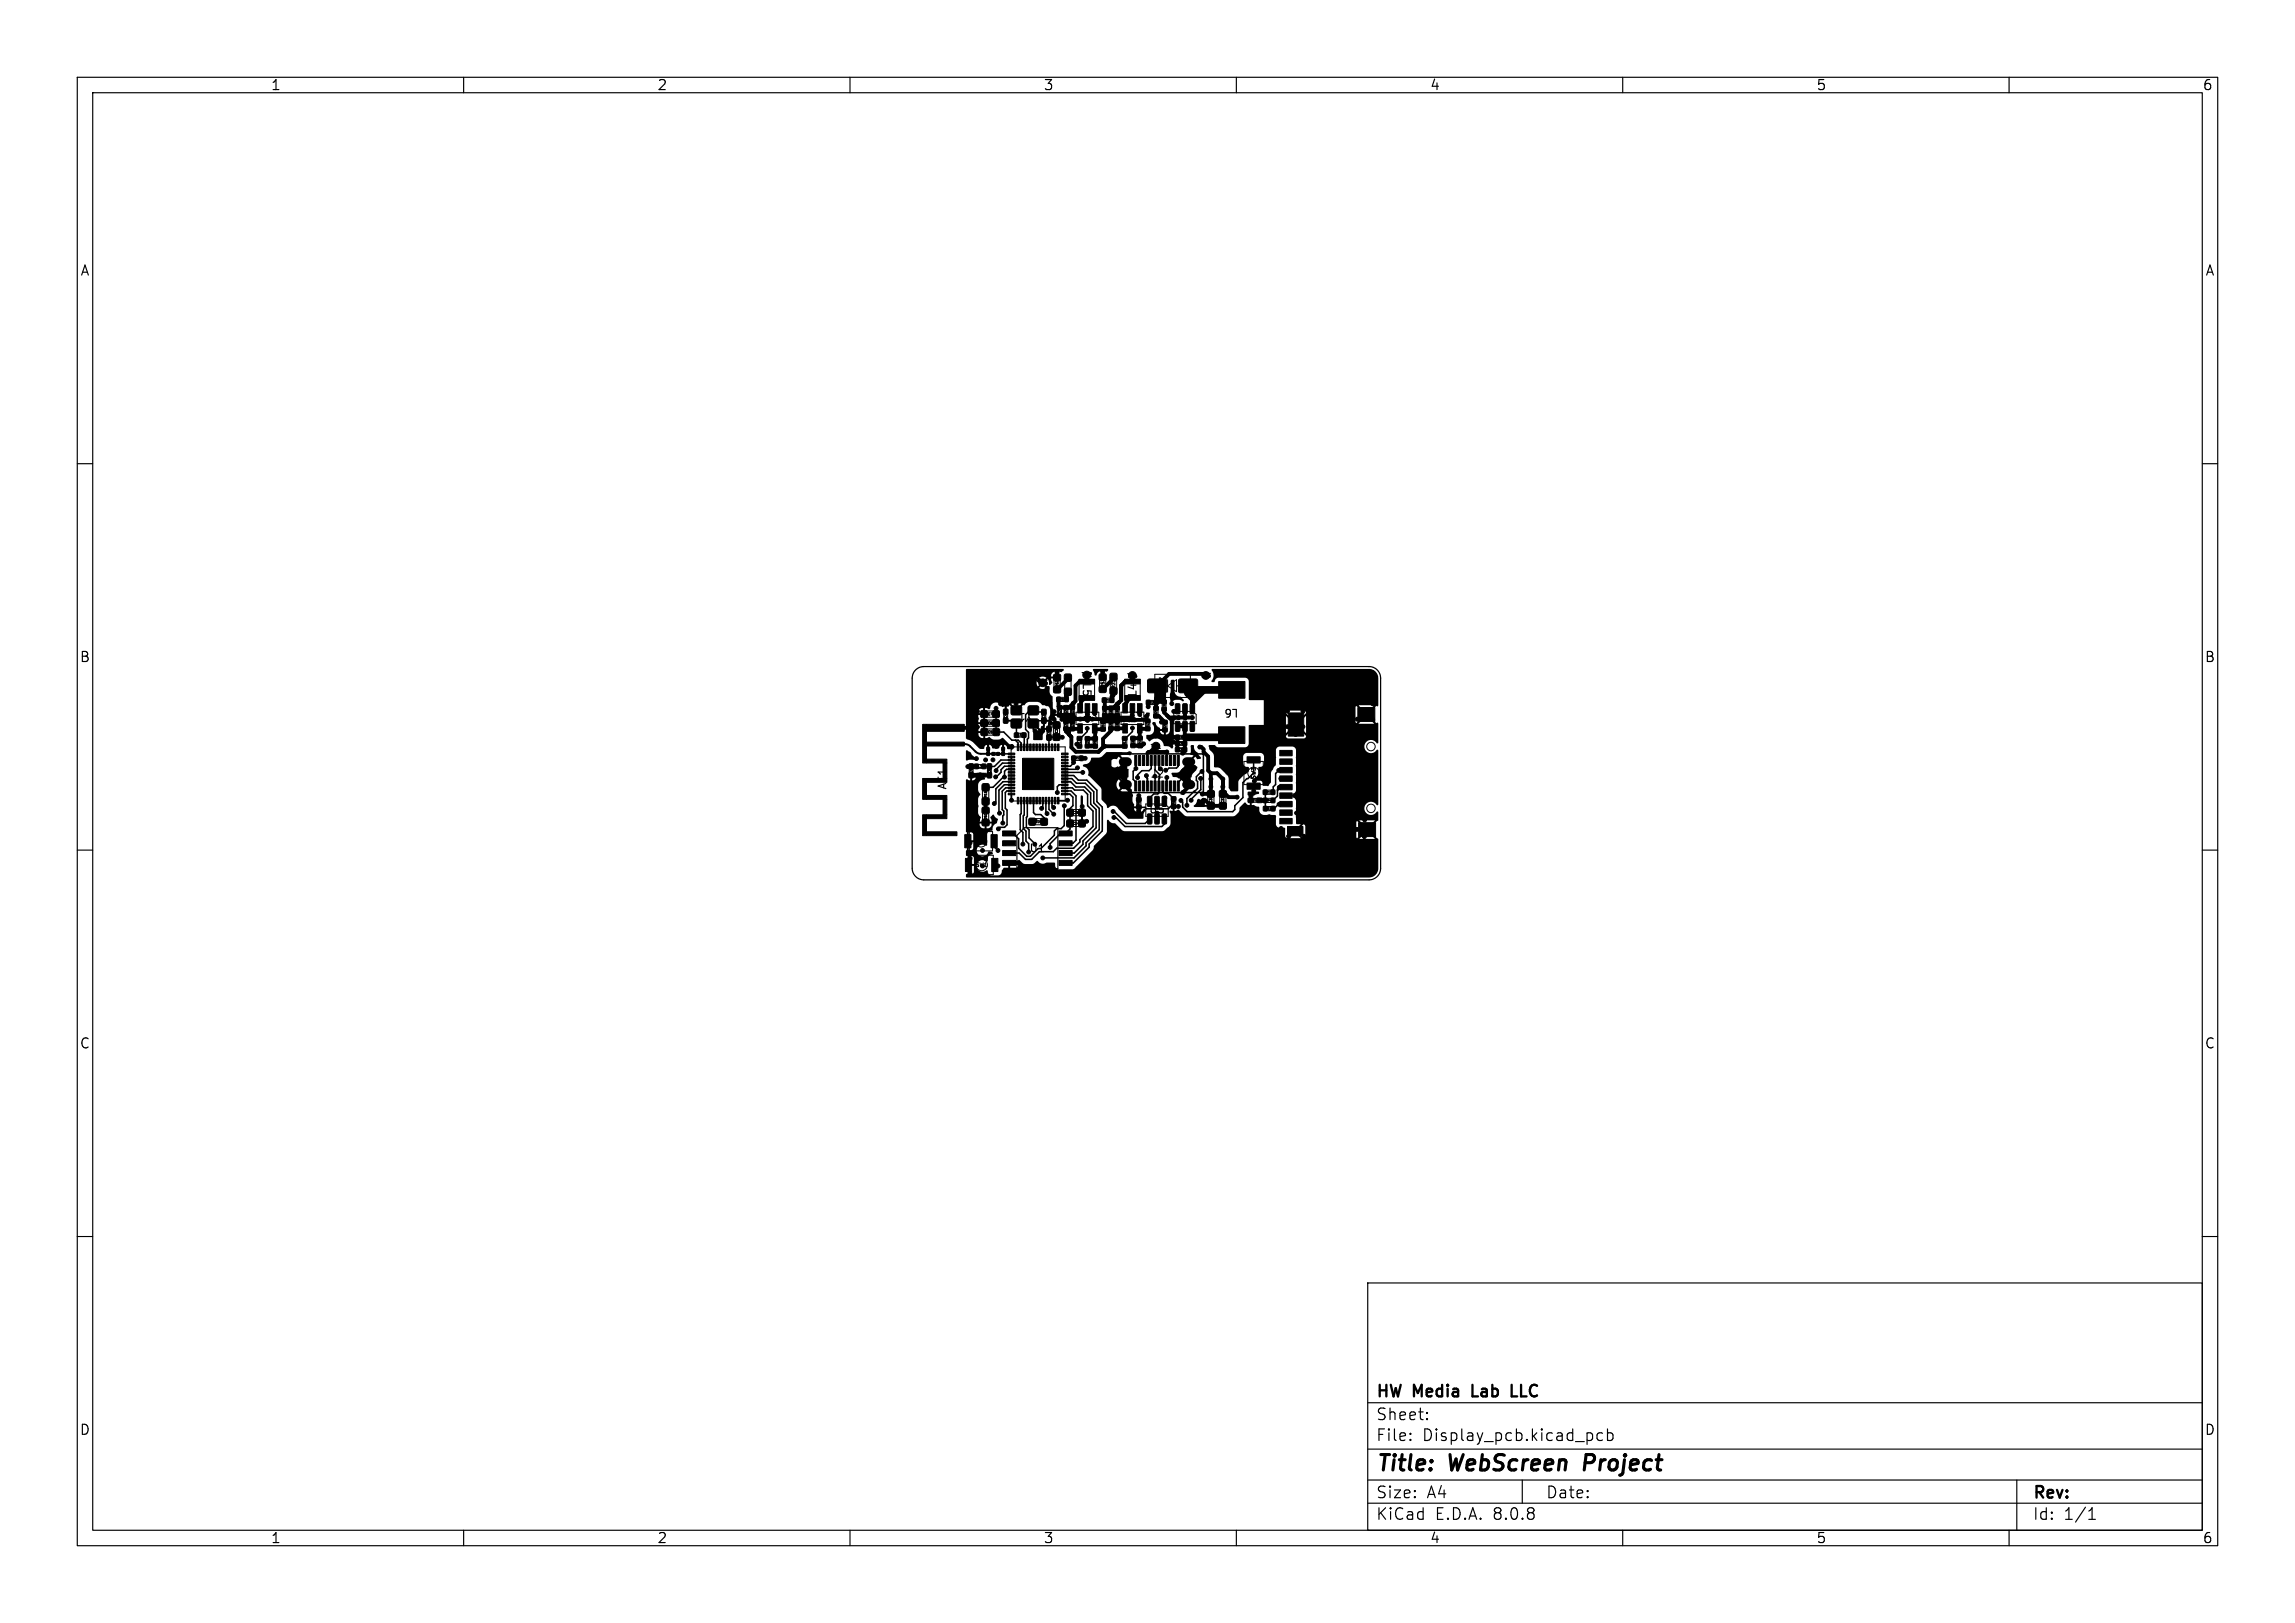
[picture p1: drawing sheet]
<svg xmlns="http://www.w3.org/2000/svg" width="297mm" height="210mm" viewBox="0 0 297 210" stroke-linecap="round" stroke-linejoin="round" font-family="sans-serif">
<defs><g id="words">
<g font-size="2.8">
<text x="178" y="190.9">Title:</text>
<text x="187.7" y="190.9">WebScreen</text>
<text x="205.9" y="190.9">Project</text>
</g>
<g font-size="2.1">
<text x="178" y="184">Sheet:</text>
<text x="178" y="181.2">HW</text>
<text x="183" y="181.2">Media</text>
<text x="191.2" y="181.2">Lab</text>
<text x="196.9" y="181.2">LLC</text>
<text x="178" y="186.7">File:</text>
<text x="184.1" y="186.7">Display_pcb.kicad_pcb</text>
<text x="178" y="196.9">KiCad</text>
<text x="178" y="194.1">Size:</text>
<text x="184.7" y="194.1">A4</text>
<text x="185.7" y="196.9">E.D.A.</text>
<text x="193.3" y="196.9">8.0.8</text>
<text x="200" y="194.1">Date:</text>
<text x="263" y="194.3">Rev:</text>
<text x="263" y="196.9">Id:</text>
<text x="267.1" y="196.9">1/1</text>
</g>
<g font-size="1.8">
<text x="35" y="11.9">1</text>
<text x="85" y="11.9">2</text>
<text x="135" y="11.9">3</text>
<text x="185" y="11.9">4</text>
<text x="235" y="11.9">5</text>
<text x="285" y="11.9">6</text>
<text x="10.3" y="35.9">A</text>
<text x="285.4" y="35.9">A</text>
<text x="10.3" y="85.9">B</text>
<text x="285.3" y="85.9">B</text>
<text x="10.3" y="135.9">C</text>
<text x="285.3" y="135.9">C</text>
<text x="10.3" y="185.9">D</text>
<text x="285.3" y="185.9">D</text>
<text x="35" y="199.9">1</text>
<text x="85" y="199.9">2</text>
<text x="135" y="199.9">3</text>
<text x="185" y="199.9">4</text>
<text x="235" y="199.9">5</text>
<text x="285" y="199.9">6</text>
</g>
<g font-size="1.4">
<text x="139.9" y="88.2" transform="rotate(90 139.9 88.2)">L5</text>
<text x="133.7" y="92.1" transform="rotate(-180 133.7 92.1)">Y1</text>
<text x="147.3" y="90.3" transform="rotate(-90 147.3 90.3)">L4</text>
<text x="160.4" y="91.5" transform="rotate(-180 160.4 91.5)">L6</text>
<text x="148.9" y="100.7">J2</text>
<text x="122.7" y="102.3" transform="rotate(-90 122.7 102.3)">AE1</text>
<text x="148.6" y="105.5">U5</text>
<text x="133.1" y="110.5">U1</text>
</g>
<g font-size=".7">
<text x="134.1" y="88.8">TP5</text>
<text x="139.8" y="87.7">TP2</text>
<text x="145.7" y="87.9">TP4</text>
<text x="149.8" y="88.4">D1</text>
<text x="155.2" y="87.8">TP3</text>
<text x="140.1" y="93.4">U2</text>
<text x="147" y="93.6" transform="rotate(-90 147 93.6)">U4</text>
<text x="148.8" y="97">TP1</text>
<text x="162.7" y="100.9" transform="rotate(-90 162.7 100.9)">SW3</text>
<text x="126.1" y="109.3">SW2</text>
<text x="126.1" y="112.4">SW1</text>
</g>
<g font-size=".6">
<text x="143" y="89" transform="rotate(-90 143 89)">DS3</text>
<text x="144.4" y="89.1" transform="rotate(-90 144.4 89.1)">R23</text>
<text x="153.6" y="93.3" transform="rotate(-90 153.6 93.3)">U3</text>
</g>
<g font-size=".4">
<text x="137.1" y="89" transform="rotate(-90 137.1 89)">DS2</text>
<text x="127.7" y="92.7">C7</text>
<text x="127.7" y="93.8">C6</text>
<text x="127.8" y="95">C5</text>
<text x="130.4" y="93" transform="rotate(-90 130.4 93)">C4</text>
<text x="131.6" y="95.4">L1</text>
<text x="135.4" y="93.1" transform="rotate(-90 135.4 93.1)">C3</text>
<text x="136" y="95.3" transform="rotate(-90 136 95.3)">C1</text>
<text x="137" y="95" transform="rotate(-90 137 95)">C2</text>
<text x="137.1" y="90.7">R32</text>
<text x="137.4" y="92.5" transform="rotate(-90 137.4 92.5)">C24</text>
<text x="138.2" y="94.3" transform="rotate(-90 138.2 94.3)">C26</text>
<text x="138.2" y="92.5" transform="rotate(-90 138.2 92.5)">C23</text>
<text x="139" y="94.4" transform="rotate(-90 139 94.4)">C25</text>
<text x="139" y="92.5" transform="rotate(-90 139 92.5)">C22</text>
<text x="142.9" y="94.3" transform="rotate(-90 142.9 94.3)">R10</text>
<text x="143" y="90.8">R18</text>
<text x="148.7" y="91.1">R19</text>
<text x="148.7" y="94.2" transform="rotate(-90 148.7 94.2)">R17</text>
<text x="149.8" y="92.6" transform="rotate(-90 149.8 92.6)">R21</text>
<text x="150.9" y="94.4" transform="rotate(-90 150.9 94.4)">R20</text>
<text x="125.9" y="100.1" transform="rotate(-90 125.9 100.1)">C9</text>
<text x="126.5" y="99.4">L2</text>
<text x="128.3" y="100.1" transform="rotate(-90 128.3 100.1)">C8</text>
<text x="139.2" y="98.3">R7</text>
<text x="140" y="96.6" transform="rotate(-90 140 96.6)">R11</text>
<text x="141" y="96.6" transform="rotate(-90 141 96.6)">C21</text>
<text x="142" y="96.4" transform="rotate(-90 142 96.4)">R9</text>
<text x="145.7" y="96.5" transform="rotate(-90 145.7 96.5)">R13</text>
<text x="147.7" y="96.4" transform="rotate(-90 147.7 96.4)">R14</text>
<text x="127.8" y="106.2" transform="rotate(-90 127.8 106.2)">DS1</text>
<text x="127.8" y="103.3" transform="rotate(-90 127.8 103.3)">R15</text>
<text x="133.8" y="106.6">C15</text>
<text x="138.7" y="106.8">C14</text>
<text x="138.7" y="105.4">C20</text>
<text x="147.6" y="104.3" transform="rotate(-90 147.6 104.3)">R5</text>
<text x="152.1" y="104.2" transform="rotate(-90 152.1 104.2)">R6</text>
<text x="157" y="104" transform="rotate(-90 157 104)">C33</text>
<text x="158.5" y="104" transform="rotate(-90 158.5 104)">C32</text>
<text x="161.9" y="103.8">C13</text>
<text x="163.8" y="102.7">R12</text>
<text x="163.9" y="104.9">R3</text>
<text x="163.9" y="103.8">R4</text>
</g>
<g font-size=".3">
<text x="143.2" y="92.5" transform="rotate(-90 143.2 92.5)">C36</text>
<text x="144" y="94.2" transform="rotate(-90 144 94.2)">C29</text>
<text x="144" y="92.5" transform="rotate(-90 144 92.5)">C35</text>
<text x="144.8" y="94.2" transform="rotate(-90 144.8 94.2)">C30</text>
<text x="144.8" y="92.5" transform="rotate(-90 144.8 92.5)">C34</text>
<text x="150.8" y="91.7" transform="rotate(-90 150.8 91.7)">C18</text>
<text x="152.5" y="95.6">C37</text>
<text x="146.8" y="96.4" transform="rotate(-90 146.8 96.4)">C31</text>
<text x="152.5" y="96.4">C28</text>
<text x="152.5" y="97.2">C27</text>
</g>
<g font-size=".2">
<text x="128" y="97.5" transform="rotate(-90 128 97.5)">C17</text>
<text x="128.7" y="97.7">L3</text>
<text x="130" y="97.5" transform="rotate(-90 130 97.5)">C16</text>
</g>
</g></defs>
<g fill="none" stroke="#000" stroke-width=".15">
<path d="M10 10h277v190h-277zM12 12h273v186h-273zM60 10v2M110 10v2M160 10v2M210 10v2M260 10v2M10 60h2M285 60h2M171.6 99.3v.6M171.6 99.6h-1l.3 .3M10 110h2"/>
<path d="M132.6 107.1h4.3v5.3h-5.3v-4.3zM170.6 100.3h.7a.32 .32 0 0 1 .3 .4M285 110h2M10 160h2M177 166h108v32h-108zM285 160h2M60 198v2M110 198v2M160 198v2M177 194.5h108M177 191.5h108M177 187.5h108"/>
<path d="M177 181.5h108M182.5 186.3h.1l-.1 .1M182.5 186.3v.1M182.5 185.5v.1M182.5 185.5h.1l-.1 .1M184.7 183.6v.1M184.7 183.6h-.1l.1 .1M184.7 182.8v.1M184.7 182.8h-.1l.1 .1M197 191.5v3M206 185.5l.1 .2-.1 .6M207.4 185.5l-.4-.1-.3 .3v.4l.1 .2 .2 .1 .4-.1"/>
<path d="M208 185.5l.5-.1 .2 .3v.4l-.1 .2-.1 .1-.5-.1M208 184.9v1.5M210 198v2M260 198v2M261 191.5v6.5M270.3 196.6h.9M270.3 195.5l.4-.4v1.5"/>
</g>
<path d="M205.3 188.2l-.3 2" fill="none" stroke="#000" stroke-width=".4"/>
<path d="M190.6 179.2v1.5h.7M195.6 179.2v1.5h.7" fill="none" stroke="#000" stroke-width=".3"/>
<g fill="#000">
<path d="M125 97.1h.2l.7 .7 .6 .3 .1 .2h-.1h-1l-.4 .1zM125 86.6h12.6a.31 .31 0 0 1-.1 .3 .31 .31 0 0 1-.3 0h-.3v.6l-.1 .2-.8 .1v.2a.34 .34 0 0 1 .1 .4 .34 .34 0 0 1-.3 .2l-.2-.7-.5 .5 .5 .4h.1h.1v.8l.2 .3 .2 .2v1.4l.3 .7v.2h2.2l.2 .2v.7l-.2 .2h-.7l-.2-.3h.8v-.6h-.5v.6h-.3v-.6h-1.3l.1 .3-.1 .2a.72 .72 0 0 0-.6 .5v.7l-.2 .1h-.6l.1 .3-.3 .4v.6h-1.2v-1.1l.7-.1-.7-.8 .2-.1 .7 .7 .1-.3h.4v.2h.5l.1-.8h-.5v.6h-.5l.1-.1h.2v-.5l.1-.2 .6-.1v-.2l.2-.5v-.6a.65 .65 0 0 0-.6-.5l-.4-.1-.3-.2-.3-.2h-1.2l-.3 .2-.2 .3-.2-.1-.7 .7-.2 .1-.9-.8a.27 .27 0 0 1-.3 .2v.6l-.2 .1-.1-.1v-.6l-.3 .1-.3-.4h1.4l.7 .6 .7-.6h-2.8a.82 .82 0 0 0-1.3 .6l-.1 .1-.5-.2v3.9l.5-.1 .2 .1a1.18 1.18 0 0 0 1 .2l.6-.2 .8 .8 .5 .1v.5h-.7a.57 .57 0 0 0-.5-.5v.4l-.1 .1-.1-.1v-.4l-.3 .1-.2 .3-.4 .1-.4-.1-.1-.3-.3-.1v.4l-.1 .1-.1-.1v-.4a.54 .54 0 0 0-.5 .5h-.6l-.9-1-.8-.4v-.5h1.6l.2 .3 .4 .2v-.6h-.6v.1h-1.6v-1.1h1.6l.1 .3-.1 .4h.6v-.1v-.8h-.6v.2h-1.6v-1.2h1.6l.1 .3-.1 .5h.6v-1h-.6v.2h-1.6v-.6h1.6v.2h.6v-.7l-.4 .2-.2 .3h-1.6v-3.1h9.5l.4 .2 .5-.2-.5-.5-.4 .5h-9.5v-.6h9.1l.2 .4 .5-.4-.5-.5-.2 .5h-9.1v-.7h9.5l.4 .5 .5-.5-.5-.2-.4 .2h-9.5v-.3h11v.1h.7v-.6l-.4 .1-.3 .4h-11zM139.4 92.8l.8-.1 .4-.1v-.8l.2-.1 .1 .9 .4 .5-.4 .4h-.2l-.5-.3-.8-.1-.1-.2zM141.5 86.6h1.8a.22 .22 0 0 1 0 .3 .22 .22 0 0 1-.3 0h-.2v.6l-.1 .1-.1-.1v-.6a.66 .66 0 0 0-.8 .5l-.1-.1-.3-.6zM143 92.5h1.5l.2 .2v.6l-.2 .1h-1.7v-.1l.1-.1h1.5v-.5h-.5v.5h-.3v-.5h-.6zM140.2 99a1.08 1.08 0 0 0 1.1-1h1.1l.8-.7h2.6l.4-.1 .3 .1-.2 .4h-1l-.3 .1 .4 .4-.3 .1-.3-.4-.1 .1a.34 .34 0 0 1-.5 .2 .56 .56 0 0 0-.5 .8 .56 .56 0 0 0 .9 .2l.2 .1 .3-.4 .3 .1-.4 .4 .9 .1 .2 .1-.1 1-1 .1 .4 .4-.3 .1-.3-.4a.9 .9 0 0 0 0 1.4l.3-.4 .3 .1-.4 .4 .3 .1h1l.1 .2a.35 .35 0 0 1 .2 .5v.6l.2 .4v.2l.5 .1 .2 .1v.5a.64 .64 0 0 0 .6-.4l.2 .2-.3 .4v.6l-.1 .1h-1.9l-1.3-1.3h2.1l.1 .3 .3 .1v-.4h-2.5a.78 .78 0 0 0-1.3 0l-.1-.1-.2-.4-.5-.6v-1.3l-.2-.3-1.4-1.4a.23 .23 0 0 1-.1-.4 .86 .86 0 0 0-.7-1zM145.2 92.8l.8-.1 .4-.1v-.8l.2-.1h.1v.9l.1 .2a.39 .39 0 0 1 0 .6 .39 .39 0 0 1-.5-.1l-.3-.1-.7-.1a.22 .22 0 0 1-.1-.3zM148.3 92.2h.2a.24 .24 0 0 1 .3 .3v.2h-.2v.5l-.1 .1-.1-.6-.2-.1zM149.2 93.5a.34 .34 0 0 1 .4 .3l.5 .4v.1l.6 .1 .2 .1v.5a.57 .57 0 0 0 .6-.4h.1a.58 .58 0 0 1 .2 .7h.4l.3 .2v1.4l-.1 .1-.1-.1-.1-.6h-.4v.4a.23 .23 0 0 1-.4 0l-.7-.2-.3-.5h1.4v.1h.4v-.6h-.4v.5h-1.4a1.09 1.09 0 0 0-1.7-.1l-.3-.3v-.5a.92 .92 0 0 0 .9-.4l.8-.1 .2 .3 .3 .1v-.4h-1.3v-.5l-.2-.4zM151.5 88h.2h.3v1.5a.85 .85 0 0 0 .9 .7l.3 .4v.1l-.5-.1-.5-.1-.4 .2-.2 .2-.1-.1-.1-1 .1-.3zM154.1 96.4l.4 .1 .1 .5 .4 .4 .4 .6a.41 .41 0 0 1-.4 .2 .41 .41 0 0 1-.3-.3l-.4 .4-.2-.1 .4-.4-.5-.2zM151.6 100h.6a1 1 0 0 0 .9-.6h.1a1.76 1.76 0 0 0 1.3 0l.4-.2a.36 .36 0 0 1-.1 .5l-.5 .4-.1 .5-1 .1 .4 .4-.3 .1-.3-.4-.8-.2-.4-.1z"/>
<path d="M125 100.9l.1-.1 .4 .2 .5-.1 .2-.2 .1-.3h-.5v.6h-.3h.1v-.6l.1-.2h.6v-.1a.92 .92 0 0 1 1.1 0v.1h.6v.1l-.1 .1h-.5l.1 .4-.1 .1a.74 .74 0 0 0-.8 .7v.7l.3 .5-.3 .5v1.3a1.06 1.06 0 0 0 .2 1l.1 .2-.1 .5h1.5v-.3a.37 .37 0 0 1 .2-.6l.4 .4 .2 .2v.1a.8 .8 0 0 1-.5 .7l-.1 .1-.1 .5a.77 .77 0 0 0-.7 .6v1.3l-.1 .1a.76 .76 0 0 0-1.1 .3 .76 .76 0 0 0 .4 1.1 .76 .76 0 0 0 1-.6h.2a.23 .23 0 0 1 .4 .2 .16 .16 0 0 1-.1 .2 .16 .16 0 0 1-.2 0l-.3 .2-.1 .6-.2 .1a.76 .76 0 0 0-1 .1 .76 .76 0 0 0 0 1 .76 .76 0 0 0 1.1 0h.1a.56 .56 0 0 0 .5 .7h.9a.67 .67 0 0 0 .5-.7l.2-.3 1.7-.1 .1-.2v-.2h-1v.5h-.2v-.5l.2-.3h1l.1-.2 .7 .5h.9a.83 .83 0 0 0 .8-.4h.1a.79 .79 0 0 0 1.1 .2h1l.1 .1a.55 .55 0 0 0 .5 .8l2-.1 2.4-2.4 .2-.6 .9-.8h35.4l-1-1.1-1 1.1h-33.4l.1-.1h25.7l-.7-.8-.7 .8h-24.3l.6-.8 .1-1.5v-.1h.2a.94 .94 0 0 0 .8 .5l.9 .8 .3 .2 5.1-.1 .8-.8 .1-1.3-.2-.4 .1-.1h.4v-.4l.1-.1h.1v.5l.5-.1 .8 .7 .3 .1h6.2a1.39 1.39 0 0 0 .6-.9v-.2l.7-.7 .3 .3 .3 .1v-1.2l-.2-.1v-.4l.1-.1h.5v-.6l.1-.1 .2 .1v.6h.5v.2v.1l-.4 .1-.2 .2h-.3v1.2h.3l.2 .1 .4 .1 .1 .5a.63 .63 0 0 0 .5 .6l.8-.1 .8 .1 .1 1.3 .3 .3 .8 .1v1l.2 .2 .9-.8h.4l.9 .8 .2-.1v-1.4l-.1-.2h-.1l-.9 .9h-.4l.9-.9-.5-.1-.1-.2h7.8v1.9l.1 .2 1.1-1.1-1.1-1.2-.1 .2h-7.8v-.2h8.2l1 1 1-1h-10.2v-2.5l-.2-.5v-.5l.2-.5v-5.1l-.1-.4-.3-.1h-1.8l-.3 .3-.1 2.1-.6 .9v1.3l-.2 .3a.21 .21 0 0 1-.2 .2 .21 .21 0 0 1-.2 0h-.5l-.1-.6-1-.1v-.2l.5-.6 .1-.9a.72 .72 0 0 0 .7-.5v-1l-.3-.3-2-.1-.3 .2-.1 .2v1a.6 .6 0 0 0 .7 .4v.6l-.6 .5-.7 .7-.1 1.3-.9 .1-.3-.5v-1.2l-.2-.4-.9-.9-.8-.2v-1.5l-.6-.7-.1-.5 .8-.1 .5 .3h3.5l.3-.1 .1-.3v-1.1h4.8l.1 .2 .2 .2 2.2-.1 .1-.3-1.3-1.3-1.3 1.3h-4.8v-.3h4.8l1.1-1.1h.4l1.1 1.1v-1.2h8.8l-1-1.1-1 1.1h-6.8v-1.1l-1.1 1.2h-.4l-1.1-1.2v2.3h-4.8l.1-1.1h1.9v-1.6h2.8l1.3 1.4 1.3-1.3v-.2l-.2-.1h-2.1l-.3 .2h-2.8v-.7h11.8v1.9l.1 .2 1.1-1.1-1.1-1.2-.1 .2h-11.8v-.2h12.2l1 1 1-1h-14.2v-.7h-1.9l-.1-.1v-2.4l-.2-.3-3.8-.1a.6 .6 0 0 0-.4 .5l-.3 .1-.1-.2a1.08 1.08 0 0 0 0-1.4l.1-.1h20.2a1.2 1.2 0 0 1 1.3 1.2v3.5l-.1 .1-.2-.1-1.1 1.2 1.1 1.1 .2-.1 .1 2.6a.2 .2 0 0 1-.3 .1 .2 .2 0 0 1-.1-.2 .86 .86 0 0 0-1.3 .1 .86 .86 0 0 0 .3 1.2 .86 .86 0 0 0 1.2-.3l.2 .1v7l-.2 .1a.87 .87 0 0 0-1.3-.3 .87 .87 0 0 0 0 1.3 .87 .87 0 0 0 1.3-.2l.2 .1-.1 1.1-1.2 1.2 1.3 1.1v3.8a1.2 1.2 0 0 1-1.2 1.2h-52.1l-.1-.1 .1-.3h.7l.2-.3v-.8h-.5v1.1h-.3v-1.3h.8v-.8l-.1-.2h-.4v1h-.3v-1l-.2-.1v-.6l.1-.1h.6l.2-.1v-.9h-.5v1h-.3v-1.3h.8v-.7l-.1-.3h-.4v1h-.3l-.1-2h1.8a.64 .64 0 0 0 .9 .5l.5-.2 .1-.1v-.3h-.6v.6h-.3v-.6h-.6v.1h-1.8zM139.9 103l.1-.1 .1 .2v3.3l-.1 .2-.1-.2zM152.9 102.3h.2l.4 .2-.3 .4a.26 .26 0 0 1-.3 0 .26 .26 0 0 1-.1-.3zM154.9 103.5l.2-.1 .5 .1a.3 .3 0 0 1 .4 .2l-.1 .5h2.2l.1 .1-.1 .1h-3.5h-.1v-.2a.89 .89 0 0 0 .4-.7zM156.4 100.8h.6v1h-.6zM158 100.8h.5v1h-.5z"/>
<circle cx="155.3" cy="96.7" r=".25"/>
</g>
<g fill="#000" stroke="#000" stroke-width=".13">
<path d="M119.4 93.7h.5v5h-.5zM119.9 93.7h4.9v.9h-4.9zM119.9 98.2h2.6v.5h-2.6zM119.9 96h4.9v.5h-4.9zM122 98.7h.5v2h-.5zM125.4 98.9h.5v.6h-.5zM125.4 100h.5v.6h-.5zM126.1 98.9h.5v.5h-.5zM127.1 98.9h.5v.5h-.5zM127.7 97.3h.4v.4h-.4zM127.7 96.7h.4v.4h-.4zM127 92l.1-.1 .6 .1 .1 .2-.1 .6-.1 .1-.6-.1-.1-.1z"/>
<path d="M127 93.2l.1-.1 .6 .1 .1 .1-.1 .7-.1 .1-.6-.1-.1-.2zM127 94.3h.1h.7v.2v.6l-.2 .1-.6-.1-.1-.1zM127.8 98.9h.5v.6h-.5zM127.8 100h.5v.6h-.5zM128.4 97.4h.3v.3h-.3zM129 97.4h.4v.3h-.4zM128.5 92l.2-.1 .6 .1v.2v.6l-.2 .1-.6-.1v-.1zM128.5 93.2l.2-.1 .6 .1v.1v.7l-.2 .1-.6-.1v-.2zM128.5 94.3h.2h.6l.1 .2-.1 .6-.2 .1-.6-.1v-.1zM129.6 97.3h.4v.4h-.4zM129.6 96.7h.4v.4h-.4zM129.9 92.9h.5v.7h-.5z"/>
<path d="M129.9 91.8h.5v.6h-.5zM130.9 93.1l.2-.1 1.1 .1v.2v.8l-.2 .1-1.1-.1-.1-.1zM130.9 91.4l.2-.1 1.1 .1v.2v.8l-.2 .1-1.1-.1-.1-.1zM131.3 94.8h.5v.6h-.5zM130.5 97.4h.8v.2h-.8zM130.5 97.8h.8v.2h-.8zM130.5 98.2h.8v.2h-.8zM130.5 98.6h.8v.2h-.8zM130.5 99h.8v.2h-.8zM130.5 99.4h.8v.2h-.8zM131.6 96.3h.2v.8h-.2zM132 96.3h.2v.8h-.2z"/>
<path d="M132.3 94.8h.5v.6h-.5zM132.4 96.3h.2v.8h-.2zM132.8 96.3h.2v.8h-.2zM133.1 93.1l.2-.1 1.1 .1v.2v.8l-.2 .1-1.1-.1-.1-.1zM133.1 91.4l.2-.1 1.1 .1v.2v.8l-.2 .1-1.1-.1-.1-.1zM133.2 96.3h.3v.8h-.3zM133.6 96.3h.3v.8h-.3zM134 96.3h.3v.8h-.3zM134.4 96.3h.3v.8h-.3zM134.8 96.3h.3v.8h-.3zM134.8 91.8h.6v.6h-.6zM134.8 92.9h.6v.7h-.6z"/>
<path d="M135.2 96.3h.3v.8h-.3zM135.5 95.1h.5v.7h-.5zM135.5 94h.5v.6h-.5zM135.6 96.3h.3v.8h-.3zM136 96.3h.2v.8h-.2zM136.4 96.3h.2v.8h-.2zM136.3 95l.2-.1 .6 .1 .1 .2-.1 .6h-.1h-.7l-.1-.2zM136.3 93.4h.2h.6l.1 .2-.1 .6-.1 .1-.7-.1-.1-.1zM136.8 90.2h.4v.6h-.4zM136.8 96.3h.2v.8h-.2zM136.4 87.3h.8v.7h-.8zM136.4 88.9h.8v.7h-.8z"/>
<path d="M136.9 91.3h.5v.5h-.5zM136.9 92.3h.5v.4h-.5zM137.8 90.2h.4v.6h-.4zM137.7 94.1h.5v.4h-.5zM137.7 93.1h.5v.5h-.5zM137.7 91.3h.5v.5h-.5zM137.7 92.3h.5v.4h-.5zM137.4 99.4h.8v.2h-.8zM137.4 99h.8v.2h-.8zM137.4 98.6h.8v.2h-.8zM137.4 98.2h.8v.2h-.8zM137.4 97.8h.8v.2h-.8z"/>
<path d="M137.4 97.4h.8v.2h-.8zM137.8 87.3l.2-.1 .6 .1 .1 .1-.1 .7-.2 .1-.6-.1-.1-.2zM137.8 89.1l.2-.1 .6 .1 .1 .2-.1 .6-.2 .1-.6-.1-.1-.1zM138.5 94.1h.5v.5h-.5zM138.5 93.1h.5v.5h-.5zM138.5 91.3h.5v.5h-.5zM138.5 92.3h.5v.4h-.5zM138.7 97.8h.5v.6h-.5zM139.5 91.1h.6v1.2h-.6zM139.5 93.7h.6v1.2h-.6zM139.4 95.3h.6v.5h-.6zM139.4 96.3h.6v.5h-.6z"/>
<path d="M139.7 97.8h.5v.6h-.5zM140.4 91.1h.6v1.2h-.6zM140.5 96.3h.5v.5h-.5zM140.5 95.3h.5v.5h-.5zM141.4 91.1h.6v1.2h-.6zM141.4 93.7h.6v1.2h-.6zM141.4 96.3h.6v.5h-.6zM141.4 95.3h.6v.5h-.6zM139.7 90h1.9v.6h-1.9zM139.7 87.9h1.9v.6h-1.9zM142.5 94.1h.5v.5h-.5zM142.5 93.1h.5v.5h-.5z"/>
<path d="M142.7 90.3h.4v.6h-.4zM142.3 87.2h.8v.8h-.8zM142.3 88.8h.8v.8h-.8zM142.7 91.4h.5v.5h-.5zM142.7 92.3h.5v.5h-.5zM143.5 94h.5v.5h-.5zM143.5 93.1h.5v.5h-.5zM143.7 90.3h.4v.6h-.4zM143.5 91.4h.5v.5h-.5zM143.5 92.3h.5v.5h-.5zM143.7 87.2l.2-.1 .6 .1 .1 .1-.1 .7-.2 .1-.6-.1-.1-.2zM143.7 89l.2-.1 .6 .1 .1 .2-.1 .6-.2 .1-.6-.1-.1-.1z"/>
<path d="M144.3 94h.5v.5h-.5zM144.3 93.1h.5v.5h-.5zM144.3 91.4h.5v.5h-.5zM144.3 92.3h.5v.5h-.5zM145.3 91.1h.6v1.2h-.6zM145.3 93.7h.6v1.2h-.6zM145.3 95.3h.5v.5h-.5zM145.3 96.3h.5v.5h-.5zM146.2 91.1h.6v1.2h-.6zM146.4 96.2h.5v.5h-.5zM146.4 95.3h.5v.5h-.5zM146.8 97.7h.3v1.3h-.3z"/>
<path d="M147.2 91.1h.6v1.2h-.6zM147.2 93.7h.6v1.2h-.6zM147.2 96.3h.6v.4h-.6zM147.2 95.3h.6v.4h-.6zM147.3 97.7h.3v1.3h-.3zM145.6 90h2v.6h-2zM145.6 87.9h2v.6h-2zM147.8 97.7h.3v1.3h-.3zM148.2 94.1h.6v.4h-.6zM148.2 93.1h.6v.4h-.6zM148.3 97.7h.3v1.3h-.3zM148.6 87.9h.1h2h.2l.1 .2-.1 1.5-.2 .1h-2l-.1-.1-.1-.2z"/>
<path d="M148.8 97.7h.3v1.3h-.3zM148.4 90.6h.4v.6h-.4zM149.3 97.7h.3v1.3h-.3zM149.3 91.4h.6v.5h-.6zM149.3 92.4h.6v.5h-.6zM149.8 97.7h.3v1.3h-.3zM149.4 90.6h.4v.6h-.4zM150.3 97.7h.3v1.3h-.3zM150.4 90.6h.5v.5h-.5zM150.4 91.5h.5v.5h-.5zM150.8 97.7h.3v1.3h-.3zM150.5 93.2h.5v.5h-.5z"/>
<path d="M150.5 94.2h.5v.5h-.5zM151.3 97.7h.3v1.3h-.3zM151.8 97.7h.3v1.3h-.3zM152.3 97.7h.3v1.3h-.3zM152.6 87.9h.2h1.9h.2l.1 .2-.1 1.5-.2 .1h-1.9l-.2-.1-.1-.2zM152.1 91.1h.4h.2v1.1l-.1 .2h-.4l-.1-.1zM152.1 93.4l.4-.1 .2 .1v1.1l-.1 .1-.4 .1-.1-.1zM152.1 95.9h.5v.6h-.5zM152.1 95.1h.5v.6h-.5zM152.1 96.7h.5v.6h-.5zM153.1 91.1h.4h.1v1.1v.2h-.4l-.1-.1zM153.1 93.4l.4-.1 .1 .1v1.1v.1l-.4 .1-.1-.1z"/>
<path d="M153.1 95.9h.5v.6h-.5zM153.1 95.1h.5v.6h-.5zM153.1 96.7h.5v.6h-.5zM154 91.1h.4h.2v1.1l-.1 .2h-.4l-.1-.1zM154 93.4l.4-.1 .2 .1v1.1l-.1 .1-.4 .1-.1-.1zM157.7 94h3.4v2.2h-3.4zM157.7 88.2h3.4v2.1h-3.4zM161.4 97.9h1.7v.8h-1.7zM165.6 97.1h1.6v.7h-1.6zM165.6 98.2h1.6v.7h-1.6zM166.7 92.3h2v3h-2zM175.7 91.6h2.2v1.8h-2.2z"/>
<path d="M119.4 105.4h.5v2.7h-.5zM119.4 100.7h.5v2.7h-.5zM119.9 107.6h3.9v.5h-3.9zM119.9 105.4h2.6v.5h-2.6zM119.9 102.9h2.6v.5h-2.6zM119.9 100.7h2.6v.5h-2.6zM122 103.4h.5v2h-.5zM124.8 108h.8v1.7h-.8zM124.9 111.1h.8v1.7h-.8zM127.1 106.1h.9v.7h-.9zM127.1 104.5h.9v.7h-.9zM127.1 103.3l.2-.1 .7 .1v.2v.6l-.2 .1-.7-.1v-.1z"/>
<path d="M127.1 101.5l.2-.1 .7 .1v.1v.7l-.2 .1-.7-.1v-.2zM128.2 108h.8v1.7h-.8zM128.3 111.1h.8v1.7h-.8zM129.7 107.5h1.7v.7h-1.7zM129.7 108.8h1.7v.6h-1.7zM129.7 110.1h1.7v.6h-1.7zM129.7 111.3h1.7v.7h-1.7zM130.5 99.8h.8v.2h-.8zM130.5 100.2h.8v.2h-.8zM130.5 100.6h.8v.2h-.8zM130.5 101h.8v.2h-.8zM130.5 101.4h.8v.2h-.8z"/>
<path d="M130.5 101.8h.8v.2h-.8zM130.5 102.2h.8v.2h-.8zM130.5 102.6h.8v.2h-.8zM131.6 103.2h.2v.8h-.2zM132 103.2h.2v.8h-.2zM132.3 98.1h4.1v4.1h-4.1zM132.4 103.2h.2v.8h-.2zM132.8 103.2h.2v.8h-.2zM133.2 103.2h.3v.8h-.3zM133.6 103.2h.3v.8h-.3zM133.2 105.9h.1h.7v.2v.6l-.2 .1-.6-.1-.1-.1zM134 103.2h.3v.8h-.3z"/>
<path d="M134.4 103.2h.3v.8h-.3zM134.8 103.2h.3v.8h-.3zM135.2 103.2h.3v.8h-.3zM134.7 105.9h.2h.6l.1 .2-.1 .6-.2 .1-.6-.1v-.1zM135.6 103.2h.3v.8h-.3zM136 103.2h.2v.8h-.2zM136.4 103.2h.2v.8h-.2zM136.8 103.2h.2v.8h-.2zM137 111.3h1.7v.7h-1.7zM137 110.1h1.7v.6h-1.7zM137 108.8h1.7v.6h-1.7zM137 107.5h1.7v.7h-1.7z"/>
<path d="M138.1 106.1h.1h.7v.2v.7h-.2h-.6l-.1-.2zM138.1 104.7h.1h.7v.2v.7h-.2h-.6l-.1-.2zM137.4 102.6h.8v.2h-.8zM137.4 102.2h.8v.2h-.8zM137.4 101.8h.8v.2h-.8zM137.4 101.4h.8v.2h-.8zM137.4 101h.8v.2h-.8zM137.4 100.6h.8v.2h-.8zM137.4 100.2h.8v.2h-.8zM137.4 99.8h.8v.2h-.8zM139.6 106.1h.2h.6l.1 .2-.1 .7h-.2h-.6v-.2zM139.6 104.7h.2h.6l.1 .2-.1 .7h-.2h-.6v-.2z"/>
<path d="M146.8 101h.3v1.3h-.3zM147.3 101h.3v1.3h-.3zM147.1 103.2h.6v.5h-.6zM147.1 104.2h.6v.5h-.6zM147.8 101h.3v1.3h-.3zM148.3 101h.3v1.3h-.3zM148.8 101h.3v1.3h-.3zM148.5 103.1l.4-.1 .2 .1v1.1l-.1 .1-.4 .1-.1-.1zM148.5 105.3h.4l.2 .1v1.1l-.1 .1h-.4l-.1-.1zM149.3 101h.3v1.3h-.3zM149.8 101h.3v1.3h-.3zM149.5 103.1l.4-.1 .1 .1v1.1l-.1 .1-.3 .1-.2-.1z"/>
<path d="M149.5 105.3h.4l.1 .1v1.1l-.1 .1h-.3l-.2-.1zM150.3 101h.3v1.3h-.3zM150.4 103.1l.4-.1 .2 .1v1.1l-.1 .1-.4 .1-.1-.1zM150.4 105.3h.4l.2 .1v1.1l-.1 .1h-.4l-.1-.1zM150.8 101h.3v1.3h-.3zM151.3 101h.3v1.3h-.3zM151.8 101h.3v1.3h-.3zM151.6 103.1h.6v.5h-.6zM151.6 104.1h.6v.5h-.6zM152.3 101h.3v1.3h-.3zM156.3 102.3h.1h.7l.1 .2-.1 .6-.1 .1-.7-.1-.1-.1zM156.3 103.9l.1-.1 .7 .1 .1 .2-.1 .6h-.1h-.7l-.1-.2z"/>
<path d="M157.8 102.3h.2h.7v.2v.6l-.2 .1-.7-.1v-.1zM157.8 103.9l.2-.1 .7 .1v.2v.6h-.2h-.7v-.2zM161.5 103.3h.7v.5h-.7zM161.4 101.3h1.7v.8h-1.7zM162.7 103.3h.6v.5h-.6zM163.5 103.3h.5v.6h-.5zM163.5 102.2h.5v.6h-.5zM163.5 104.3h.5v.6h-.5zM164.5 103.3h.5v.6h-.5zM164.5 102.2h.5v.6h-.5zM164.5 104.3h.5v.6h-.5zM165.6 99.3h1.6v.7h-1.6z"/>
<path d="M165.6 100.4h1.6v.7h-1.6zM165.6 101.5h1.6v.7h-1.6zM165.6 102.6h1.6v.7h-1.6zM165.6 103.7h1.6v.7h-1.6zM165.6 104.8h1.6v.7h-1.6zM165.6 105.9h1.6v.7h-1.6zM166.6 107h2v1.2h-2zM175.8 106.5h2.2v1.8h-2.2z"/>
<circle cx="125.2" cy="99.2" r=".25"/>
<circle cx="125.3" cy="93.8" r=".25"/>
<circle cx="125.3" cy="94.4" r=".25"/>
<circle cx="125.4" cy="97.6" r=".25"/>
<circle cx="125.5" cy="87.1" r=".25"/>
<circle cx="125.5" cy="89.1" r=".25"/>
<circle cx="125.5" cy="93.1" r=".25"/>
<circle cx="125.5" cy="95.1" r=".25"/>
<circle cx="125.5" cy="91.1" r=".25"/>
<circle cx="126.4" cy="98.2" r=".25"/>
<circle cx="126.4" cy="88.1" r=".25"/>
<circle cx="126.5" cy="94.1" r=".25"/>
<circle cx="126.5" cy="92.1" r=".25"/>
<circle cx="126.5" cy="90.1" r=".25"/>
<circle cx="126.5" cy="96.1" r=".25"/>
<circle cx="127.5" cy="87.1" r=".25"/>
<circle cx="127.5" cy="89.1" r=".25"/>
<circle cx="127.5" cy="96.1" r=".25"/>
<circle cx="127.5" cy="91.1" r=".25"/>
<circle cx="127.5" cy="98.3" r=".25"/>
<circle cx="128.5" cy="88.1" r=".25"/>
<circle cx="128.5" cy="90.1" r=".25"/>
<circle cx="128.5" cy="96.1" r=".25"/>
<circle cx="128.5" cy="98.3" r=".25"/>
<circle cx="128.9" cy="91.7" r=".25"/>
<circle cx="128.9" cy="99.7" r=".25"/>
<circle cx="128.9" cy="96.6" r=".25"/>
<circle cx="129.5" cy="87.1" r=".25"/>
<circle cx="129.5" cy="89.1" r=".25"/>
<circle cx="129.5" cy="96.1" r=".25"/>
<circle cx="129.5" cy="91.1" r=".25"/>
<circle cx="130.5" cy="88.1" r=".25"/>
<circle cx="130.5" cy="90.1" r=".25"/>
<circle cx="130.9" cy="96.6" r=".25"/>
<circle cx="131.5" cy="87.1" r=".25"/>
<circle cx="131.5" cy="89.1" r=".25"/>
<circle cx="131.5" cy="91.1" r=".25"/>
<circle cx="132.5" cy="88.1" r=".25"/>
<circle cx="132.5" cy="90.1" r=".25"/>
<circle cx="133.3" cy="99.1" r=".25"/>
<circle cx="133.5" cy="89.1" r=".25"/>
<circle cx="133.5" cy="87.1" r=".25"/>
<circle cx="133.8" cy="99.6" r=".25"/>
<circle cx="133.9" cy="94.6" r=".25"/>
<circle cx="134.3" cy="99.1" r=".25"/>
<circle cx="134.5" cy="88.1" r=".25"/>
<circle cx="134.5" cy="95.1" r=".25"/>
<circle cx="134.5" cy="90.1" r=".25"/>
<circle cx="134.8" cy="99.6" r=".25"/>
<circle cx="134.9" cy="94.6" r=".25"/>
<circle cx="135" cy="88.3" r=".5"/>
<circle cx="135.3" cy="99.1" r=".25"/>
<circle cx="135.5" cy="89.1" r=".25"/>
<circle cx="135.5" cy="87.1" r=".25"/>
<circle cx="135.5" cy="91.1" r=".25"/>
<circle cx="136" cy="93.6" r=".25"/>
<circle cx="136.4" cy="93.1" r=".25"/>
<circle cx="136.4" cy="92.1" r=".25"/>
<circle cx="136.8" cy="87" r=".25"/>
<circle cx="137.4" cy="93.1" r=".25"/>
<circle cx="137.5" cy="95.4" r=".25"/>
<circle cx="138" cy="90" r=".25"/>
<circle cx="138.9" cy="91" r=".25"/>
<circle cx="138.9" cy="98.7" r=".25"/>
<circle cx="139.3" cy="96.3" r=".25"/>
<circle cx="139.4" cy="99.3" r=".25"/>
<circle cx="139.8" cy="93" r=".25"/>
<circle cx="140.1" cy="99.9" r=".25"/>
<circle cx="140.4" cy="98.1" r=".25"/>
<circle cx="140.6" cy="90.5" r=".01"/>
<circle cx="140.7" cy="87.3" r=".5"/>
<circle cx="140.7" cy="94.2" r=".25"/>
<circle cx="140.7" cy="92.4" r=".25"/>
<circle cx="141.2" cy="96.5" r=".25"/>
<circle cx="141.4" cy="93" r=".25"/>
<circle cx="141.7" cy="92.3" r=".25"/>
<circle cx="142.5" cy="99.9" r=".25"/>
<circle cx="142.7" cy="86.9" r=".25"/>
<circle cx="143" cy="96.6" r=".25"/>
<circle cx="143.3" cy="93" r=".25"/>
<circle cx="143.9" cy="90.2" r=".25"/>
<circle cx="144" cy="93" r=".25"/>
<circle cx="144.6" cy="91.1" r=".25"/>
<circle cx="145.5" cy="93.1" r=".25"/>
<circle cx="146.1" cy="93.2" r=".25"/>
<circle cx="146.5" cy="92.5" r=".25"/>
<circle cx="146.5" cy="94.2" r=".25"/>
<circle cx="146.6" cy="87.4" r=".5"/>
<circle cx="147" cy="99.4" r=".25"/>
<circle cx="147.5" cy="92.4" r=".25"/>
<circle cx="148" cy="96.2" r=".25"/>
<circle cx="148.4" cy="92.7" r=".25"/>
<circle cx="148.6" cy="91.4" r=".25"/>
<circle cx="149.5" cy="95.3" r=".25"/>
<circle cx="149.6" cy="96.6" r=".5"/>
<circle cx="150.2" cy="99.5" r=".25"/>
<circle cx="150.3" cy="93.4" r=".25"/>
<circle cx="150.8" cy="99.7" r=".25"/>
<circle cx="151" cy="97.3" r=".25"/>
<circle cx="151.6" cy="91" r=".25"/>
<circle cx="151.8" cy="96" r=".25"/>
<circle cx="151.8" cy="95.4" r=".25"/>
<circle cx="151.9" cy="92" r=".25"/>
<circle cx="152.5" cy="92.9" r=".25"/>
<circle cx="153.1" cy="97.5" r=".25"/>
<circle cx="154.3" cy="92.8" r=".25"/>
<circle cx="154.5" cy="99.3" r=".25"/>
<circle cx="155.3" cy="96.7" r=".25"/>
<circle cx="155.5" cy="99.8" r=".25"/>
<circle cx="156.1" cy="87.4" r=".5"/>
<circle cx="156.8" cy="96.8" r=".25"/>
<circle cx="157.5" cy="87" r=".25"/>
<circle cx="159.7" cy="87" r=".25"/>
<circle cx="161.7" cy="87" r=".25"/>
<circle cx="162.2" cy="98.5" r=".01"/>
<circle cx="162.2" cy="98.3" r=".01"/>
<circle cx="163.7" cy="87" r=".25"/>
<circle cx="164.6" cy="88" r=".25"/>
<circle cx="164.6" cy="94" r=".25"/>
<circle cx="164.6" cy="90" r=".25"/>
<circle cx="164.6" cy="96" r=".25"/>
<circle cx="164.6" cy="92" r=".25"/>
<circle cx="165.5" cy="99.7" r=".25"/>
<circle cx="165.7" cy="91" r=".25"/>
<circle cx="165.7" cy="93" r=".25"/>
<circle cx="165.7" cy="87" r=".25"/>
<circle cx="165.7" cy="89" r=".25"/>
<circle cx="165.7" cy="95" r=".25"/>
<circle cx="166.6" cy="88" r=".25"/>
<circle cx="166.6" cy="90" r=".25"/>
<circle cx="166.6" cy="94" r=".25"/>
<circle cx="166.6" cy="96" r=".25"/>
<circle cx="166.6" cy="92" r=".25"/>
<circle cx="167.7" cy="91" r=".25"/>
<circle cx="167.7" cy="87" r=".25"/>
<circle cx="167.7" cy="93" r=".25"/>
<circle cx="167.7" cy="89" r=".25"/>
<circle cx="167.7" cy="95" r=".25"/>
<circle cx="168.6" cy="88" r=".25"/>
<circle cx="168.6" cy="90" r=".25"/>
<circle cx="168.6" cy="94" r=".25"/>
<circle cx="168.6" cy="96" r=".25"/>
<circle cx="168.6" cy="92" r=".25"/>
<circle cx="169.6" cy="97.2" r=".25"/>
<circle cx="169.6" cy="99.2" r=".25"/>
<circle cx="169.6" cy="89.1" r=".25"/>
<circle cx="169.6" cy="91.1" r=".25"/>
<circle cx="169.6" cy="95.1" r=".25"/>
<circle cx="169.6" cy="87.1" r=".25"/>
<circle cx="169.6" cy="93.1" r=".25"/>
<circle cx="170.6" cy="98.1" r=".25"/>
<circle cx="170.6" cy="88" r=".25"/>
<circle cx="170.6" cy="90" r=".25"/>
<circle cx="170.6" cy="94" r=".25"/>
<circle cx="170.6" cy="96" r=".25"/>
<circle cx="170.6" cy="92" r=".25"/>
<circle cx="171.6" cy="97.2" r=".25"/>
<circle cx="171.6" cy="99.2" r=".25"/>
<circle cx="171.6" cy="89.1" r=".25"/>
<circle cx="171.6" cy="91.1" r=".25"/>
<circle cx="171.6" cy="95.1" r=".25"/>
<circle cx="171.6" cy="87.1" r=".25"/>
<circle cx="171.6" cy="93.1" r=".25"/>
<circle cx="172.6" cy="98.1" r=".25"/>
<circle cx="172.6" cy="88" r=".25"/>
<circle cx="172.6" cy="90" r=".25"/>
<circle cx="172.6" cy="94" r=".25"/>
<circle cx="172.6" cy="96" r=".25"/>
<circle cx="172.6" cy="92" r=".25"/>
<circle cx="173.6" cy="97.2" r=".25"/>
<circle cx="173.6" cy="99.2" r=".25"/>
<circle cx="173.6" cy="89.1" r=".25"/>
<circle cx="173.6" cy="91.1" r=".25"/>
<circle cx="173.6" cy="95.1" r=".25"/>
<circle cx="173.6" cy="87.1" r=".25"/>
<circle cx="173.6" cy="93.1" r=".25"/>
<circle cx="174.6" cy="98.1" r=".25"/>
<circle cx="174.6" cy="88" r=".25"/>
<circle cx="174.6" cy="90" r=".25"/>
<circle cx="174.6" cy="94" r=".25"/>
<circle cx="174.6" cy="96" r=".25"/>
<circle cx="174.6" cy="92" r=".25"/>
<circle cx="175.6" cy="97.2" r=".25"/>
<circle cx="175.6" cy="99.2" r=".25"/>
<circle cx="175.6" cy="89.1" r=".25"/>
<circle cx="175.6" cy="91.1" r=".25"/>
<circle cx="175.6" cy="95.1" r=".25"/>
<circle cx="175.6" cy="87.1" r=".25"/>
<circle cx="175.6" cy="93.1" r=".25"/>
<circle cx="176.6" cy="98.1" r=".25"/>
<circle cx="176.6" cy="88" r=".25"/>
<circle cx="176.6" cy="90" r=".25"/>
<circle cx="176.6" cy="94" r=".25"/>
<circle cx="176.6" cy="92" r=".25"/>
<circle cx="177.6" cy="99.2" r=".25"/>
<circle cx="177.6" cy="89.1" r=".25"/>
<circle cx="177.6" cy="91.1" r=".25"/>
<circle cx="177.6" cy="95.1" r=".25"/>
<circle cx="177.6" cy="87.1" r=".25"/>
<circle cx="177.6" cy="93.1" r=".25"/>
<circle cx="125.2" cy="108.8" r=".01"/>
<circle cx="125.3" cy="111.9" r=".01"/>
<circle cx="125.5" cy="108.8" r=".01"/>
<circle cx="125.5" cy="111.9" r=".01"/>
<circle cx="125.5" cy="109.1" r=".25"/>
<circle cx="125.5" cy="111.1" r=".25"/>
<circle cx="125.5" cy="105.1" r=".25"/>
<circle cx="125.5" cy="107.1" r=".25"/>
<circle cx="125.5" cy="113.1" r=".25"/>
<circle cx="126.1" cy="104.3" r=".25"/>
<circle cx="126.2" cy="100.3" r=".25"/>
<circle cx="126.5" cy="108.1" r=".25"/>
<circle cx="126.5" cy="106.1" r=".25"/>
<circle cx="126.8" cy="100.5" r=".25"/>
<circle cx="127.1" cy="110" r=".25"/>
<circle cx="127.5" cy="100.3" r=".25"/>
<circle cx="127.5" cy="111.1" r=".25"/>
<circle cx="128.5" cy="108.8" r=".01"/>
<circle cx="128.5" cy="111.9" r=".01"/>
<circle cx="128.7" cy="108.8" r=".01"/>
<circle cx="128.7" cy="104" r=".25"/>
<circle cx="128.7" cy="111.9" r=".01"/>
<circle cx="128.8" cy="100.5" r=".25"/>
<circle cx="129.1" cy="110" r=".25"/>
<circle cx="129.1" cy="112" r=".25"/>
<circle cx="129.2" cy="107.3" r=".25"/>
<circle cx="129.4" cy="105.2" r=".25"/>
<circle cx="129.8" cy="106.5" r=".25"/>
<circle cx="130" cy="100.5" r=".25"/>
<circle cx="130.1" cy="109.1" r=".25"/>
<circle cx="130.9" cy="103.5" r=".25"/>
<circle cx="131.8" cy="111.7" r=".25"/>
<circle cx="132.4" cy="109.2" r=".25"/>
<circle cx="133.3" cy="100.1" r=".25"/>
<circle cx="133.3" cy="101.1" r=".25"/>
<circle cx="133.8" cy="100.6" r=".25"/>
<circle cx="133.9" cy="106.1" r=".25"/>
<circle cx="134.3" cy="100.1" r=".25"/>
<circle cx="134.3" cy="101.1" r=".25"/>
<circle cx="134.8" cy="100.6" r=".25"/>
<circle cx="134.8" cy="104.6" r=".25"/>
<circle cx="134.9" cy="111" r=".25"/>
<circle cx="135.1" cy="106.5" r=".25"/>
<circle cx="135.3" cy="100.1" r=".25"/>
<circle cx="135.3" cy="101.1" r=".25"/>
<circle cx="135.5" cy="105.3" r=".25"/>
<circle cx="135.9" cy="109.7" r=".25"/>
<circle cx="136.4" cy="104.5" r=".25"/>
<circle cx="136.4" cy="105.4" r=".25"/>
<circle cx="136.8" cy="102.5" r=".25"/>
<circle cx="137.7" cy="104.3" r=".25"/>
<circle cx="138.1" cy="103.6" r=".25"/>
<circle cx="140" cy="104.4" r=".25"/>
<circle cx="140.2" cy="112.2" r=".25"/>
<circle cx="140.6" cy="106.3" r=".25"/>
<circle cx="142.2" cy="112.2" r=".25"/>
<circle cx="144" cy="105" r=".25"/>
<circle cx="144.1" cy="105.8" r=".25"/>
<circle cx="144.2" cy="112.2" r=".25"/>
<circle cx="145" cy="100" r=".25"/>
<circle cx="145.6" cy="100" r=".25"/>
<circle cx="146.2" cy="102.7" r=".25"/>
<circle cx="146.2" cy="112.2" r=".25"/>
<circle cx="147.2" cy="100.6" r=".25"/>
<circle cx="147.3" cy="104.9" r=".25"/>
<circle cx="147.4" cy="103" r=".25"/>
<circle cx="148.2" cy="112.3" r=".25"/>
<circle cx="148.4" cy="100.4" r=".25"/>
<circle cx="149.7" cy="103.7" r=".25"/>
<circle cx="150.2" cy="112.3" r=".25"/>
<circle cx="150.7" cy="103.2" r=".25"/>
<circle cx="151" cy="100.6" r=".25"/>
<circle cx="152.2" cy="112.3" r=".25"/>
<circle cx="152.5" cy="104.4" r=".25"/>
<circle cx="152.8" cy="103.6" r=".25"/>
<circle cx="153.1" cy="100.6" r=".25"/>
<circle cx="153.1" cy="102.5" r=".25"/>
<circle cx="153.6" cy="104.2" r=".25"/>
<circle cx="154.2" cy="103.5" r=".25"/>
<circle cx="154.2" cy="112.3" r=".25"/>
<circle cx="155.2" cy="111.3" r=".25"/>
<circle cx="155.4" cy="100.7" r=".25"/>
<circle cx="155.6" cy="102.7" r=".25"/>
<circle cx="155.7" cy="103.5" r=".25"/>
<circle cx="156.2" cy="112.3" r=".25"/>
<circle cx="156.7" cy="100.8" r=".25"/>
<circle cx="156.7" cy="101.8" r=".25"/>
<circle cx="157.3" cy="111.2" r=".25"/>
<circle cx="158.2" cy="101.8" r=".25"/>
<circle cx="158.2" cy="100.8" r=".25"/>
<circle cx="158.8" cy="112.3" r=".25"/>
<circle cx="159.8" cy="111.2" r=".25"/>
<circle cx="160.1" cy="103.1" r=".25"/>
<circle cx="160.8" cy="112.2" r=".25"/>
<circle cx="161.8" cy="111.2" r=".25"/>
<circle cx="161.9" cy="103" r=".25"/>
<circle cx="162.2" cy="101.5" r=".01"/>
<circle cx="162.2" cy="101.7" r=".01"/>
<circle cx="162.2" cy="102.4" r=".25"/>
<circle cx="162.3" cy="101.1" r=".25"/>
<circle cx="162.8" cy="110.2" r=".25"/>
<circle cx="162.8" cy="112.2" r=".25"/>
<circle cx="163.5" cy="103.6" r=".25"/>
<circle cx="163.5" cy="100.8" r=".25"/>
<circle cx="163.8" cy="111.2" r=".25"/>
<circle cx="164.8" cy="112.2" r=".25"/>
<circle cx="165.5" cy="104.1" r=".25"/>
<circle cx="165.6" cy="101.9" r=".25"/>
<circle cx="165.8" cy="100.7" r=".25"/>
<circle cx="165.8" cy="107.2" r=".25"/>
<circle cx="165.8" cy="111.2" r=".25"/>
<circle cx="165.8" cy="109.2" r=".25"/>
<circle cx="166.8" cy="110.2" r=".25"/>
<circle cx="166.8" cy="112.2" r=".25"/>
<circle cx="166.8" cy="108.2" r=".25"/>
<circle cx="167.5" cy="102.9" r=".25"/>
<circle cx="167.8" cy="107.2" r=".25"/>
<circle cx="167.8" cy="105.2" r=".25"/>
<circle cx="167.8" cy="111.2" r=".25"/>
<circle cx="167.8" cy="109.2" r=".25"/>
<circle cx="168.8" cy="110.2" r=".25"/>
<circle cx="168.8" cy="106.2" r=".25"/>
<circle cx="168.8" cy="112.2" r=".25"/>
<circle cx="168.8" cy="108.2" r=".25"/>
<circle cx="169.6" cy="105.2" r=".25"/>
<circle cx="169.6" cy="111.3" r=".25"/>
<circle cx="169.6" cy="107.3" r=".25"/>
<circle cx="169.6" cy="101.2" r=".25"/>
<circle cx="169.6" cy="103.2" r=".25"/>
<circle cx="169.6" cy="109.3" r=".25"/>
<circle cx="170.6" cy="108.3" r=".25"/>
<circle cx="170.6" cy="110.3" r=".25"/>
<circle cx="170.6" cy="112.3" r=".25"/>
<circle cx="170.6" cy="100.1" r=".25"/>
<circle cx="170.6" cy="106.1" r=".25"/>
<circle cx="170.6" cy="102.1" r=".25"/>
<circle cx="170.6" cy="104.1" r=".25"/>
<circle cx="171.6" cy="105.2" r=".25"/>
<circle cx="171.6" cy="107.3" r=".25"/>
<circle cx="171.6" cy="111.3" r=".25"/>
<circle cx="171.6" cy="101.2" r=".25"/>
<circle cx="171.6" cy="109.3" r=".25"/>
<circle cx="171.6" cy="103.2" r=".25"/>
<circle cx="172.6" cy="108.3" r=".25"/>
<circle cx="172.6" cy="110.3" r=".25"/>
<circle cx="172.6" cy="112.3" r=".25"/>
<circle cx="172.6" cy="100.1" r=".25"/>
<circle cx="172.6" cy="102.1" r=".25"/>
<circle cx="172.6" cy="106.1" r=".25"/>
<circle cx="172.6" cy="104.1" r=".25"/>
<circle cx="173.6" cy="105.2" r=".25"/>
<circle cx="173.6" cy="107.3" r=".25"/>
<circle cx="173.6" cy="101.2" r=".25"/>
<circle cx="173.6" cy="111.3" r=".25"/>
<circle cx="173.6" cy="109.3" r=".25"/>
<circle cx="173.6" cy="103.2" r=".25"/>
<circle cx="174.6" cy="108.3" r=".25"/>
<circle cx="174.6" cy="110.3" r=".25"/>
<circle cx="174.6" cy="112.3" r=".25"/>
<circle cx="174.6" cy="100.1" r=".25"/>
<circle cx="174.6" cy="102.1" r=".25"/>
<circle cx="174.6" cy="106.1" r=".25"/>
<circle cx="174.6" cy="104.1" r=".25"/>
<circle cx="175.6" cy="105.2" r=".25"/>
<circle cx="175.6" cy="107.3" r=".25"/>
<circle cx="175.6" cy="101.2" r=".25"/>
<circle cx="175.6" cy="111.3" r=".25"/>
<circle cx="175.6" cy="109.3" r=".25"/>
<circle cx="175.6" cy="103.2" r=".25"/>
<circle cx="176.5" cy="112.3" r=".25"/>
<circle cx="176.6" cy="108.3" r=".25"/>
<circle cx="176.6" cy="110.3" r=".25"/>
<circle cx="176.6" cy="100.1" r=".25"/>
<circle cx="176.6" cy="106.1" r=".25"/>
<circle cx="176.6" cy="102.1" r=".25"/>
<circle cx="177.6" cy="101.2" r=".25"/>
<circle cx="177.6" cy="111.3" r=".25"/>
<circle cx="177.6" cy="107.3" r=".25"/>
<circle cx="177.6" cy="109.3" r=".25"/>
<circle cx="177.6" cy="103.2" r=".25"/>
</g>
<path d="M145.4 98.6h.5M153.6 98.6h.5M145.4 101.5h.5M153.6 101.5h.5" fill="none" stroke="#000" stroke-width="1.2"/>
<g fill="none" stroke="#000" stroke-width=".2">
<path d="M125.6 99.2h.1M125.6 99.2h-.4h1.2M127.5 96.1l.4 .4v.4M128 99.2h.1M128.9 91.7v3h1l1 1.1h.9l.3 .4v.5M129.5 91.1h.5l.1 .1v.9M129.5 96.1h.1l.2 .2v.6M129.7 97.5h1.2M130.1 93.2h1l.4 .4v1.5M130.3 93.3h.9M130.9 98.7h-1.2l-.8 .9v.1l.1-.1M130.9 97.9v.4h-1.4l-.8 .9h-1.4"/>
<path d="M130.9 99.1h-.9l-.5 .5v.3l-.6 .7M130.9 99.5h-.6l-.3 .3v.6l-1.5 1.5h-1M131.4 95.8l.3 .3v.6M132.5 95.1v1.6M132.7 92.5v1.9l.4 .4v.7l-.2 .2v1M133.7 93.6l1 1h.2l.3-.3h.6M133.7 93.6v.8l.2 .2M133.9 92.1h1M134.9 93.3h-.8l-.4 .3M135.9 93.3h-.8v1.1M135.9 93.3h.1M136.4 93.1l.3 .3v.4l-.2-.2h-.5l-.1-.3"/>
<path d="M137.5 95.4h-1.7v1.3M137.8 99.9h2.3M138.9 98.1v.6l-.4 .4h-.7M139.3 96.3l.3 .3M139.4 99.4l-.2 .1h-1.4M139.9 98.1h.5M140.7 94.3v.4l-.9 .8h-.1M141.7 91.7v.7M143.7 97.5h12v5h-12zM146.6 94.2v.5l-.9 .8h-.2M147 98.4v1l-.4 .4v1l.4 .4v.5M147.5 91.7v.8"/>
<path d="M148.5 97.3h.1M148.7 99.7h-.9l-.6 .6v.3M149 98.4v1M149.5 98.4v1.2M150 98.4v.9M152.5 98.4v.8l-.2 .2h-1l-.3 .3h-.1M155.5 99.8l-.7 .7v.5l.2 .1v.9l-1.4 1.3v.9M162.2 98.3v1.7l-1.3 1.3v1.9l-1.1 1.1v.5l-.3 .2h-5.9l-.6-.6v-.6l-.2-.2M165.5 99.7l-.4 .4v1.4l-.3 .3v.7M125.7 100.3h.1M125.7 100.3h2.3M128 100.3h.1"/>
<path d="M128.6 108.9v.7l.5 .5M128.7 111.9h.3l.1 .2M130.1 109.1h.5M130.6 107.8h.5l.7 .7v1.3l1.1 1M130.9 102.7v.9M130.9 101.1h-1.1l-.9 1v1.7l-.2 .2M130.9 102.3h-.6l-.2 .2v2.1l.2 .2v1.9l-.3 .4h-.6l-.2 .2M130.9 101.5h-.9l-.7 .7v3M130.9 101.9h-.8l-.4 .5v2.3l.2 .3v.5l-.1 .1v.9M132.1 103.6l-.1 3.8 .4 .3v1.5M132.5 103.6l-.1 3.6 .4 .3v1.3l.3 .4M132.9 103.6v2.1l-.1 .1v1.2l.4 .4v1l.7 .8"/>
<path d="M133.7 103.6v1.6l.3 .2h.7l.4 .4v.7M134.9 103.6v.9l-.1 .1M135.3 103.6v1.5l.2 .2M135.8 103.6v1.1l.6 .7M136.2 103.6v.7l.2 .2M137.6 101.1h.9l.7 .7h1.2l.8 .8v1.5l.6 .7v2.3l-1.7 1.7v.5l-1.1 1.1h-1.1M137.7 104.3v2.5l-.4 .4h-.6l-.3 .3v.6l-1.7 1.7M137.7 104.3h.1M137.8 101.5h-.7l-.3 .3v.8M137.8 101.9h1l.3 .3h1.1l.5 .6v1.5l.7 .7v2l-1.7 1.7v.3l-.8 .8h-2.2l-.4 .4h-1.8l-1 1h-.8l-.8-.8h-1.3M137.8 102.3h.8l.7 .7v5.7l-.4 .4h-1M137.8 102.7h.6l.5 .5v1.1l-.4 .3v2.7l-.6 .5h-.7l-1.3 1.4v.5"/>
<path d="M137.8 100.7h.9l.6 .6h1.1l1.2 1.2v1.4l.6 .7v2.8l-1.7 1.7v.4l-1.5 1.5h-4.1M137.8 100.3h1.1l.7 .6h1l1.4 1.4v1.4l.6 .7v3.1l-1.7 1.7v.4l-2 2.1h-1M138.2 103.6h-1.2M144 105h.2l1.5 1.6h2.5l.6-.6M144.1 105.8l.4 .1 1.1 1.1h4.8l.3-.4v-.6M147.4 104.5h.8l.2 .2M147.4 103v.4M148.4 100.4v.2M149.5 100.5v1.2M149.7 103.7v.9M150 100.8v1.8l-.2 .1h-.5l-.6 .6v.4M150.5 101.7v.8l.2 .1h.5l.7 .7"/>
<path d="M151.9 104.4h.1M151.9 104.4h-.4l-.3 .3h-.8M153 100.7l-.5 .5v.5M155.4 100.7v1.5l-1.3 1.2v.2M161.9 103v.5M163 103.6h.8M163.7 102.5v2M164.8 104.6h.2M165.3 102.3l.5-.4h.6h-.8l-.3 .2v.9l-.6 .6M165.4 104.1h1h-.9M165.5 104.1l-.6 .5M165.8 100.7l.6 .1"/>
<path d="M166.4 103h1.3M167.5 102.9l.1 .1M167.5 102.9v.1"/>
</g>
<g fill="none" stroke="#000" stroke-width=".5">
<path d="M125.3 94.2h.1M125.3 94.2h-3.1M125.5 94.2l-.2 .2v-.2M136.8 87v.7M137 90.5v.9l.1 .2h1.7v-.3M137.9 92.5v.9M137.9 94.3v.4l.7 .7v1.3l.6 .6h3l.7-.7h2.6M137.9 92.5l.9 .9M138 93.4h.8M138 90h.1M138.2 89.5l-.2 .2v.8M138.2 87.7v.1l-1.4 1.4"/>
<path d="M138.8 92.5h-1.7l.9 .9M138.8 92.5l.5 .6M138.8 92.5v.9M139.7 88.2l-.5 .5v2l-.9 .9M139.8 94.3h-1.5v.8M140 93.1h-.9l-.3 .3M140.6 90.3h-.2l-.5 .5v.7l-.1 .2M140.6 87.4v.8M140.7 91.7v1.5M140.7 96.5l1 .1M141.7 94.3l.1 .1h1M141.7 94.3v1.2l-1 .1"/>
<path d="M142.7 86.9v.7M142.9 90.6l.1 .1v.9h1.6l.1-.5M143.5 93.1l.3 .2M143.8 94.3v.3l-1 1v1.1M143.8 94.3h1.8M144.1 89.4v.6l-.2 .2v.4M144.1 87.6v.2l-1.4 1.4M144.6 92.6h-1.6v.5M144.6 92.6l-.5 .5h-3.6M144.6 92.6l.5 .6M144.8 90.8l-.7 .8M144.8 90.8h.1"/>
<path d="M145.1 88.7v1.9M145.6 88.2l-.5 .5v1.9l-.2 .2M145.6 98.6v3.1l.6 .6v.4M145.6 99l-.6 .6v.8l.6 .6M146.3 90.3l-.7 .8v.6M146.5 87.4v.8h-.9M146.5 91.7v.9M146.5 92.9h-3.3l-.4 .4h1.8l.1-.1h1.9M146.8 93.2h1.6l.1 .1M148 96.3l-.3 .2h-1.1M148.5 94.3h-1v1.2h-.9M148.6 90.9v.6"/>
<path d="M149.6 96.6l-.7 .7M149.6 92.7h.4l.7 .7M149.7 88.8l.9 .9M150.2 89.2v.9M150.2 89.7l-.5 .6M150.3 93.4h.6M150.3 90.4l-.7 .7M150.6 91.8v.4l1 1v2l.2 .2h.6v1.6M150.6 89.7v1.1h-.9l-.1 .1M150.6 90.4h-.9l-.1 .1v.9M151 97.3h-2.4l-.1 .2M151 97.3h.1"/>
<path d="M151.3 92.9h3M152 92.9l-.4 .3M152.4 94h.9v3.2l-.2 .3M152.4 91.7l-.3 .4h-.2M153.3 95.4h.2M153.3 91.7v1.2M153.7 88.8l.6 .5v2.4M153.8 98.6v3.2l-.7 .7M153.8 99.5l-.8 .8M153.8 99.8l-.7 .8M154.3 89.3h5.1M154.5 99.3h-1l-.5 .5v.8"/>
<path d="M155.1 89.3l-.8 .8M155.3 96.7h.2l.3 .3v.3l.5 .6v1.8l.4 .4M155.5 89.3l-1.2 1.2-.6-.5v-.3l.6 .6M156 87.2h-4.7l-1.6 1.6v1.6h.2l.7-.7M156.1 89.3l-1.8 1.8M127.5 103.7v1.2M130.6 111.7h1.1M131.7 111.7h.1M153.1 100.6h.4l.3 .3M153.1 100.6l-.1 .1 .8 .8M155.7 103.6h.3l.7 .7h1.5M156.7 100.1h.8l.7 .7"/>
<path d="M156.7 100.1v.7M156.7 101.8v.9l-1.1 .1M158.2 101.8v.9h.4l.4 .5h1.1"/>
</g>
<g fill="none" stroke="#000" stroke-width=".25">
<path d="M122.2 96.3h2.8l.4 .2 .9 .8 .3 .2h1.9M128.5 97.5v.1M129.8 97.5l-.6 .1M133.1 99.4v1.3M134.4 99.6a.51 .51 0 0 0-.6 0 .51 .51 0 0 0-.1 .6 .48 .48 0 0 0 .2 .5 .48 .48 0 0 0 .5-.1M134.9 99.8l.4-.4v1.3M145 88.9v1.9l-.4 .4v.4M145.7 88.2h.8M145.8 88.2l-.8 .7M148.5 97.3v1.1M151 97.3v1.1M134.9 100.7h.8"/>
<path d="M148.4 100.6l.1 .1v1M151 100.6v1.1"/>
</g>
<path d="M159.4 95.1l-.3 .3h-5.6M159.4 89.3h-5.1l-.6-.5v.9l.7 .7" fill="none" stroke="#000" stroke-width="1"/>
<g fill="none" stroke="#000" stroke-width=".13">
<path d="M125.4 99.2h.5v1h-.5zM126.3 98.9h1v.5h-1zM127.3 93.2h1.6v.8h-1.6zM127.3 92h1.6v.8h-1.6zM127.4 94.3h1.5v.8h-1.5zM127.7 96.9h.3v.6h-.3zM127.8 99.2h.5v1h-.5zM128 97.1l-.2-.1v.1M128.6 97.4h.6v.3h-.6zM129.7 96.9h.3v.6h-.3zM129.9 97h.1M129.9 97h-.1"/>
<path d="M129.9 92.2h.5v1h-.5zM130.8 96.6h7v7h-7zM131.2 96.6l-.4 .4M131.5 94.9h1v.5h-1zM132 95.2h.2M134.8 92.2h.5v1h-.5zM135.5 94.4h.5v1h-.5zM135.9 94.6v.2M136.3 93.8h.8v1.6h-.8zM136.4 87.7h.5l.3 .3v1.3h-.8zM136.9 91.5h.5v1h-.5zM137 90.2h1v.6h-1z"/>
<path d="M137.2 91.6v.2M137.7 91.5h.5v1h-.5zM137.7 93.3h.5v1h-.5zM137.8 87.8h.8v1.6h-.8zM137.9 93.4h.2M138.5 91.5h.5v1h-.5zM138.5 93.3h.5v1h-.5zM138.6 91.7h.1M138.8 93.5h.1M138.9 91.7v.1M138.9 97.9h1.1v.5h-1.1zM139.3 92.2h2.9v1.6h-2.9z"/>
<path d="M139.4 95.5h.6v1.1h-.6zM139.6 87.9h2.1v2.7h-2.1zM139.8 95.7v.1M140.5 95.6h.5v1h-.5zM140.9 95.7v.1M141.2 92.2l1 .9M141.5 95.5h.5v1.1h-.5zM142.3 87.6h.5l.3 .3v1.3h-.8zM142.5 93.3h.5v1.1h-.5zM142.7 91.6h.5v1h-.5zM142.9 90.3h1v.6h-1zM143.5 91.6h.5v1h-.5z"/>
<path d="M143.5 93.3h.5v1h-.5zM143.7 87.7h.8v1.6h-.8zM144.3 91.6h.5v1h-.5zM144.3 93.3h.5v1h-.5zM145.1 92.2h2.9v1.6h-2.9zM145.3 95.5h.5v1.1h-.5zM145.6 87.9h2v2.7h-2zM146.4 95.5h.5v1h-.5zM146.7 95.7v.1M147.1 92.2l.9 .9M147.3 95.5h.5v1h-.5zM148.3 93.3h.5v1h-.5z"/>
<path d="M148.6 90.6h1v.6h-1zM149.3 91.6h.6v1.1h-.6zM149.4 87.3h4.6v3h-4.6zM149.7 91.8v.2M149.9 96.8h.3M150.2 88.8h.9M150.4 90.8h.5v1h-.5zM150.5 93.4h.5v1.1h-.5zM150.5 88.2h.3M151.1 88v1.6M151.1 88.8l1.2-.8v1.5zM151.9 92.1h2.5l.4 .4v1.2h-2.9z"/>
<path d="M152.3 88.8h.9M152.4 96h.9v.5h-.9zM152.4 95.2h.9v.5h-.9zM152.4 96.8h.9v.5h-.9zM161 98.5h2.5v3h-2.5zM162.2 98.3v.2M125.2 108.9h.3M125.3 111.9h.2M125.5 107.6h3v2.5h-3zM125.5 110.7h3v2.5h-3zM127.1 102h.9v1.6h-.9zM127.1 104.9h.8v1.6h-.5l-.3-.3z"/>
<path d="M127.5 102.4h.2M127.7 105.3v.1M128.5 108.9h.1M128.5 111.9h.2M133.5 105.9h1.6v.8h-1.6zM134.7 106.3v.1M138.5 106.2h1.6v.8h-1.6zM138.5 104.8h1.6v.8h-1.6zM139.5 106.6h.1M139.6 105v.2M147.1 103.4h.5v1.1h-.5zM148.3 104h2.5l.4 .4v1.2h-2.9"/>
<path d="M151.6 103.3h.5v1.1h-.5zM156.3 102.7h.8v1.6h-.8zM157.8 102.7h.8v1.6h-.8zM158.1 103.1h.1M158.4 103.1v.2M161.9 103.3h1v.5h-1zM162.2 101.5v.2M163.7 103.3h1.1v.5h-1.1zM163.7 102.2h1.1v.6h-1.1zM163.7 104.4h1.1v.5h-1.1z"/>
<circle cx="177.4" cy="96.6" r=".55"/>
<circle cx="126.9" cy="108.8" r=".75"/>
<circle cx="127" cy="111.9" r=".75"/>
<circle cx="162.2" cy="100" r=".75"/>
<circle cx="177.4" cy="104.6" r=".55"/>
</g>
<path d="M118.5 86.7l.5-.4h.5h57.7a1.5 1.5 0 0 1 1.5 1.5v24.6a1.5 1.5 0 0 1-1.5 1.5l-57.7-.1a1.5 1.5 0 0 1-1.4-1.4v-24.7l.1-.6z" fill="none" stroke="#000" stroke-width=".16"/>
<use href="#words"/>
</svg>
